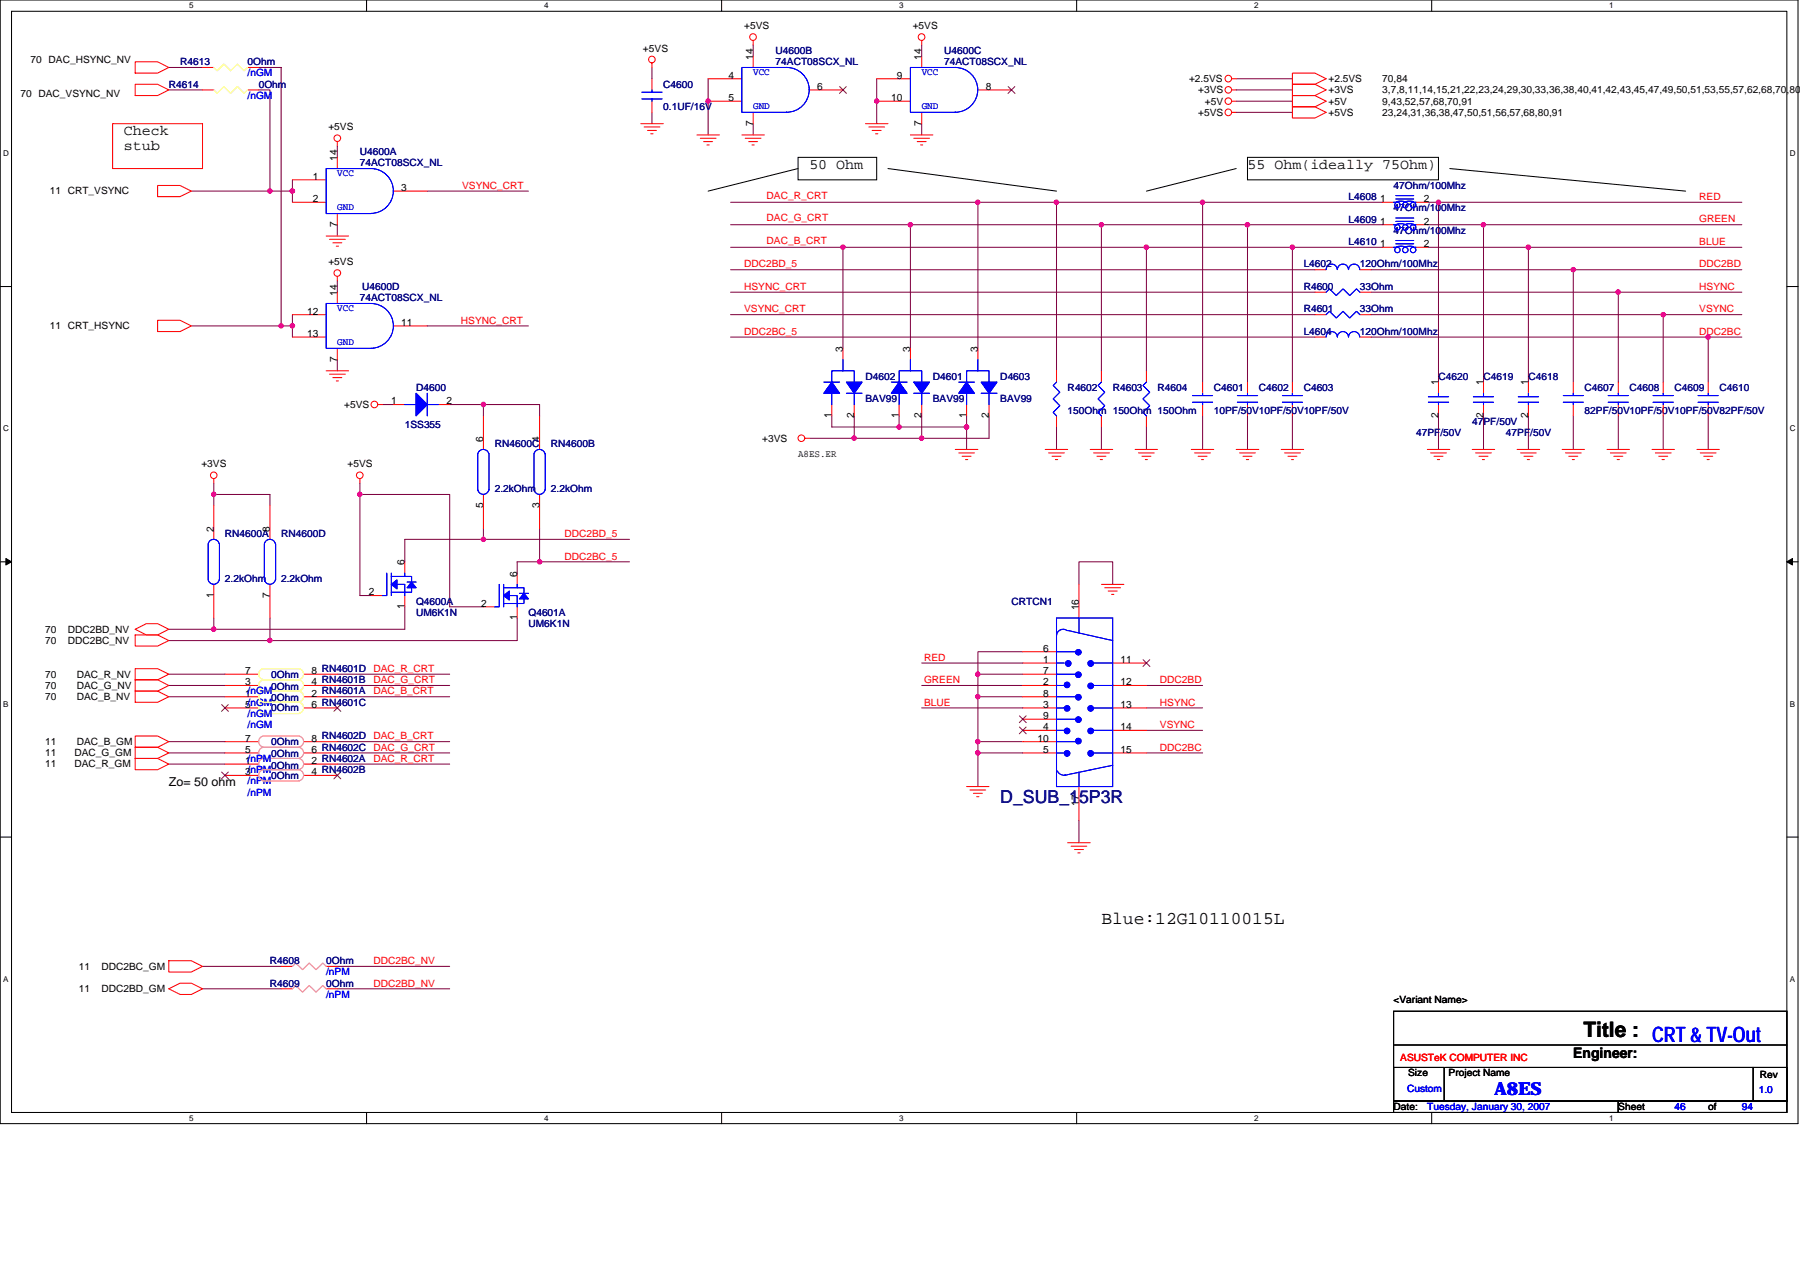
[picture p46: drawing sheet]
<svg xmlns="http://www.w3.org/2000/svg" width="297mm" height="210mm" viewBox="0 0 297 210" stroke-linecap="round" stroke-linejoin="round" font-family="sans-serif">
<defs><g id="words">
<text font-size="3.5" x="261.3" y="171.1">Title :</text>
<text font-size="3.5" fill="#00f" x="272.6" y="172">CRT &amp; TV-Out</text>
<text font-size="3" fill="#000080" x="165.1" y="132.4">D_SUB_15P3R</text>
<text font-size="3" x="181.8" y="152.5">Blue:12G10110015L</text>
<text font-size="3" fill="#00f" x="246.7" y="180.8">A8ES</text>
<g font-size="2.4">
<text x="20.4" y="22.3">Check</text>
<text x="20.4" y="24.8">stub</text>
<text x="133.6" y="27.9">50 Ohm</text>
<text x="205.9" y="27.9">55 Ohm(ideally 75Ohm)</text>
<text x="259.6" y="174.7">Engineer:</text>
</g>
<text font-size="2" x="27.9" y="129.8">Zo= 50 ohm</text>
<g font-size="1.7">
<text x="122.8" y="4.8">+5VS</text>
<text x="150.6" y="4.8">+5VS</text>
<text x="5.1" y="10.4">70 DAC_HSYNC_NV</text>
<text x="106.1" y="8.5">+5VS</text>
<text x="124.3" y="9.8" transform="rotate(-90 124.3 9.8)">14</text>
<text x="152.1" y="9.8" transform="rotate(-90 152.1 9.8)">14</text>
<text x="3.4" y="16">70 DAC_VSYNC_NV</text>
<text x="120.2" y="13">4</text>
<text x="120.2" y="16.7">5</text>
<text x="134.8" y="14.8">6</text>
<text x="147.1" y="16.7">10</text>
<text x="148" y="13">9</text>
<text x="162.7" y="14.8">8</text>
<text x="196.2" y="13.5">+2.5VS</text>
<text x="197.7" y="15.4">+3VS</text>
<text x="198.8" y="17.3">+5V</text>
<text x="219.2" y="15.4">+3VS</text>
<text x="219.2" y="13.5">+2.5VS</text>
<text x="219.2" y="17.3">+5V</text>
<text x="228.1" y="17.3">9,43,52,57,68,70,91</text>
<text x="228.1" y="15.4">3,7,8,11,14,15,21,22,23,24,29,30,33,36,38,40,41,42,43,45,47,49,50,51,53,55,57,62,68,70,80</text>
<text x="228.1" y="13.5">70,84</text>
<text x="54.2" y="21.5">+5VS</text>
<text x="124.3" y="20.8" transform="rotate(-90 124.3 20.8)">7</text>
<text x="152.1" y="20.8" transform="rotate(-90 152.1 20.8)">7</text>
<text x="197.7" y="19.1">+5VS</text>
<text x="219.2" y="19.1">+5VS</text>
<text x="228.1" y="19.1">23,24,31,36,38,47,50,51,56,57,68,80,91</text>
<text x="51.6" y="29.7">1</text>
<text x="55.6" y="26.5" transform="rotate(-90 55.6 26.5)">14</text>
<text x="8.2" y="32.1">11 CRT_VSYNC</text>
<text x="51.6" y="33.4">2</text>
<text x="66.2" y="31.5">3</text>
<text x="227.7" y="33.4">1</text>
<text x="235" y="33.4">2</text>
<text x="55.6" y="37.5" transform="rotate(-90 55.6 37.5)">7</text>
<text x="227.7" y="40.8">1</text>
<text x="227.7" y="37.1">1</text>
<text x="235" y="40.8">2</text>
<text x="235" y="37.1">2</text>
<text x="54.2" y="43.8">+5VS</text>
<text x="50.7" y="51.9">12</text>
<text x="55.6" y="48.8" transform="rotate(-90 55.6 48.8)">14</text>
<text x="66.2" y="53.8">11</text>
<text x="8.2" y="54.3">11 CRT_HSYNC</text>
<text x="50.7" y="55.6">13</text>
<text x="55.6" y="59.7" transform="rotate(-90 55.6 59.7)">7</text>
<text x="139.1" y="58.1" transform="rotate(-90 139.1 58.1)">3</text>
<text x="150.2" y="58.1" transform="rotate(-90 150.2 58.1)">3</text>
<text x="161.4" y="58.1" transform="rotate(-90 161.4 58.1)">3</text>
<text x="237.4" y="63.6" transform="rotate(-90 237.4 63.6)">1</text>
<text x="244.8" y="63.6" transform="rotate(-90 244.8 63.6)">1</text>
<text x="252.2" y="63.6" transform="rotate(-90 252.2 63.6)">1</text>
<text x="56.8" y="67.3">+5VS</text>
<text x="64.6" y="66.7">1</text>
<text x="73.7" y="66.7">2</text>
<text x="137.2" y="69" transform="rotate(-90 137.2 69)">1</text>
<text x="140.9" y="69" transform="rotate(-90 140.9 69)">2</text>
<text x="148.4" y="69" transform="rotate(-90 148.4 69)">1</text>
<text x="152.1" y="69" transform="rotate(-90 152.1 69)">2</text>
<text x="159.5" y="69" transform="rotate(-90 159.5 69)">1</text>
<text x="163.2" y="69" transform="rotate(-90 163.2 69)">2</text>
<text x="237.4" y="69" transform="rotate(-90 237.4 69)">2</text>
<text x="244.8" y="69" transform="rotate(-90 244.8 69)">2</text>
<text x="252.2" y="69" transform="rotate(-90 252.2 69)">2</text>
<text x="33.2" y="77.1">+3VS</text>
<text x="57.3" y="77.1">+5VS</text>
<text x="79.8" y="72.9" transform="rotate(-90 79.8 72.9)">6</text>
<text x="89" y="72.9" transform="rotate(-90 89 72.9)">4</text>
<text x="125.8" y="72.9">+3VS</text>
<text x="131.7" y="75.5">A8ES.ER</text>
<text x="79.8" y="83.8" transform="rotate(-90 79.8 83.8)">5</text>
<text x="89" y="83.8" transform="rotate(-90 89 83.8)">3</text>
<text x="35.3" y="87.7" transform="rotate(-90 35.3 87.7)">2</text>
<text x="44.5" y="87.7" transform="rotate(-90 44.5 87.7)">8</text>
<text x="66.8" y="93.3" transform="rotate(-90 66.8 93.3)">6</text>
<text x="85.3" y="95.1" transform="rotate(-90 85.3 95.1)">6</text>
<text x="35.3" y="98.7" transform="rotate(-90 35.3 98.7)">1</text>
<text x="44.5" y="98.7" transform="rotate(-90 44.5 98.7)">7</text>
<text x="60.9" y="98.3">2</text>
<text x="66.8" y="100.5" transform="rotate(-90 66.8 100.5)">1</text>
<text x="79.4" y="100.1">2</text>
<text x="178" y="100.7" transform="rotate(-90 178 100.7)">16</text>
<text x="7.5" y="106.3">70</text>
<text x="7.5" y="104.4">70</text>
<text x="11.2" y="106.3">DDC2BC_NV</text>
<text x="11.2" y="104.4">DDC2BD_NV</text>
<text x="85.3" y="102.4" transform="rotate(-90 85.3 102.4)">1</text>
<text x="172.1" y="107.5">6</text>
<text x="7.5" y="111.8">70</text>
<text x="7.5" y="113.7">70</text>
<text x="12.7" y="111.8">DAC_R_NV</text>
<text x="12.7" y="113.7">DAC_G_NV</text>
<text x="40.5" y="113.1">3</text>
<text x="40.5" y="111.2">7</text>
<text x="51.4" y="113.1">4 RN4601B</text>
<text x="51.4" y="111.2">8 RN4601D</text>
<text x="172.1" y="111.2">7</text>
<text x="172.1" y="113.1">2</text>
<text x="172.1" y="109.4">1</text>
<text x="184.9" y="113.1">12</text>
<text x="184.9" y="109.4">11</text>
<text x="7.5" y="115.5">70</text>
<text x="12.7" y="115.5">DAC_B_NV</text>
<text x="40.5" y="116.8">5/nGM</text>
<text x="40.5" y="115">1/nGM</text>
<text x="51.4" y="116.8">6 RN4601C</text>
<text x="51.4" y="115">2 RN4601A</text>
<text x="172.1" y="118.7">9</text>
<text x="172.1" y="115">8</text>
<text x="172.1" y="116.8">3</text>
<text x="184.9" y="116.8">13</text>
<text x="7.5" y="122.9">11</text>
<text x="7.5" y="124.8">11</text>
<text x="12.3" y="124.8">DAC_G_GM</text>
<text x="12.7" y="122.9">DAC_B_GM</text>
<text x="40.5" y="124.2">5</text>
<text x="40.5" y="122.4">7</text>
<text x="51.4" y="124.2">6 RN4602C</text>
<text x="51.4" y="122.4">8 RN4602D</text>
<text x="171.2" y="122.4">10</text>
<text x="172.1" y="120.5">4</text>
<text x="172.1" y="124.2">5</text>
<text x="184.9" y="124.2">15</text>
<text x="184.9" y="120.5">14</text>
<text x="7.5" y="126.6">11</text>
<text x="12.3" y="126.6">DAC_R_GM</text>
<text x="40.5" y="126.1">1/nPM</text>
<text x="40.5" y="127.9">3/nPM</text>
<text x="51.4" y="126.1">2 RN4602A</text>
<text x="51.4" y="127.9">4 RN4602B</text>
<text x="178" y="132.9" transform="rotate(-90 178 132.9)">17</text>
<text x="13" y="160">11</text>
<text x="16.7" y="160">DDC2BC_GM</text>
<text x="13" y="163.7">11</text>
<text x="16.7" y="163.7">DDC2BD_GM</text>
<text x="230" y="165.6">&lt;Variant Name&gt;</text>
<text x="232.4" y="177.6">Size</text>
<text x="239.1" y="177.6">Project Name</text>
<text x="290.4" y="177.8">Rev</text>
<text x="230" y="183.2">Date:</text>
<text x="267.1" y="183.2">Sheet</text>
<text x="281.9" y="183.2">of</text>
</g>
<g font-size="1.7" fill="#000080">
<text x="29.7" y="10.8">R4613</text>
<text x="40.8" y="10.8">0Ohm</text>
<text x="128" y="8.9">U4600B</text>
<text x="128" y="10.8">74ACT08SCX_NL</text>
<text x="155.8" y="8.9">U4600C</text>
<text x="155.8" y="10.8">74ACT08SCX_NL</text>
<text x="27.9" y="14.5">R4614</text>
<text x="42.7" y="14.5">0Ohm</text>
<text x="109.4" y="14.5">C4600</text>
<text x="109.4" y="18.2">0.1UF/16V</text>
<text x="59.4" y="25.6">U4600A</text>
<text x="59.4" y="27.5">74ACT08SCX_NL</text>
<text x="222.5" y="33">L4608</text>
<text x="230" y="34.9">47Ohm/100Mhz</text>
<text x="230" y="31.2">47Ohm/100Mhz</text>
<text x="222.5" y="40.4">L4610</text>
<text x="222.5" y="36.7">L4609</text>
<text x="230" y="38.6">47Ohm/100Mhz</text>
<text x="59.8" y="47.8">U4600D</text>
<text x="215.1" y="44.1">L4602</text>
<text x="215.1" y="47.8">R4600</text>
<text x="224.4" y="44.1">120Ohm/100Mhz</text>
<text x="224.4" y="47.8">33Ohm</text>
<text x="59.4" y="49.7">74ACT08SCX_NL</text>
<text x="215.1" y="51.6">R4601</text>
<text x="224.4" y="51.6">33Ohm</text>
<text x="215.1" y="55.3">L4604</text>
<text x="224.4" y="55.3">120Ohm/100Mhz</text>
<text x="68.7" y="64.5">D4600</text>
<text x="142.8" y="62.7">D4602</text>
<text x="153.9" y="62.7">D4601</text>
<text x="165.1" y="62.7">D4603</text>
<text x="176.2" y="64.5">R4602</text>
<text x="183.6" y="64.5">R4603</text>
<text x="191" y="64.5">R4604</text>
<text x="200.3" y="64.5">C4601</text>
<text x="207.7" y="64.5">C4602</text>
<text x="215.1" y="64.5">C4603</text>
<text x="237.4" y="62.7">C4620</text>
<text x="244.8" y="62.7">C4619</text>
<text x="252.2" y="62.7">C4618</text>
<text x="261.5" y="64.5">C4607</text>
<text x="268.9" y="64.5">C4608</text>
<text x="276.3" y="64.5">C4609</text>
<text x="283.7" y="64.5">C4610</text>
<text x="66.8" y="70.7">1SS355</text>
<text x="142.8" y="66.4">BAV99</text>
<text x="153.9" y="66.4">BAV99</text>
<text x="165.1" y="66.4">BAV99</text>
<text x="176.2" y="68.2">150Ohm 150Ohm 150Ohm</text>
<text x="200.3" y="68.2">10PF/50V10PF/50V10PF/50V</text>
<text x="233.7" y="71.9">47PF/50V</text>
<text x="242.9" y="70.1">47PF/50V</text>
<text x="248.5" y="71.9">47PF/50V</text>
<text x="261.5" y="68.2">82PF/50V10PF/50V10PF/50V82PF/50V</text>
<text x="81.6" y="73.8">RN4600C</text>
<text x="90.9" y="73.8">RN4600B</text>
<text x="81.6" y="81.2">2.2kOhm</text>
<text x="90.9" y="81.2">2.2kOhm</text>
<text x="37.1" y="88.6">RN4600A</text>
<text x="46.4" y="88.6">RN4600D</text>
<text x="37.1" y="96.1">2.2kOhm</text>
<text x="46.4" y="96.1">2.2kOhm</text>
<text x="68.7" y="99.8">Q4600A</text>
<text x="68.7" y="101.6">UM6K1N</text>
<text x="87.2" y="101.6">Q4601A</text>
<text x="166.9" y="99.8">CRTCN1</text>
<text x="87.2" y="103.5">UM6K1N</text>
<text x="44.7" y="113.9">0Ohm</text>
<text x="44.7" y="111.8">0Ohm</text>
<text x="44.7" y="117.4">0Ohm</text>
<text x="44.7" y="115.7">0Ohm</text>
<text x="44.7" y="125">0Ohm</text>
<text x="44.7" y="122.9">0Ohm</text>
<text x="44.7" y="126.8">0Ohm</text>
<text x="44.7" y="128.5">0Ohm</text>
<text x="44.6" y="159.1">R4608</text>
<text x="53.8" y="159.1">0Ohm</text>
<text x="44.6" y="162.8">R4609</text>
<text x="53.8" y="162.8">0Ohm</text>
</g>
<g font-size="1.7" fill="#00f">
<text x="40.8" y="16.3">/nGM</text>
<text x="40.8" y="12.6">/nGM</text>
<text x="124.3" y="12.4">VCC</text>
<text x="152.1" y="12.4">VCC</text>
<text x="124.3" y="18">GND</text>
<text x="152.1" y="18">GND</text>
<text x="55.7" y="29.1">VCC</text>
<text x="55.7" y="34.7">GND</text>
<text x="55.7" y="51.4">VCC</text>
<text x="55.7" y="56.9">GND</text>
<text x="40.8" y="118.3">/nGM</text>
<text x="40.8" y="120.2">/nGM</text>
<text x="40.8" y="129.4">/nPM</text>
<text x="40.8" y="131.3">/nPM</text>
<text x="53.8" y="161">/nPM</text>
<text x="53.8" y="164.7">/nPM</text>
<text x="232.2" y="180.2">Custom</text>
<text x="235.5" y="183.2">Tuesday, January 30, 2007</text>
<text x="276.3" y="183.2">46</text>
<text x="287.4" y="183.2">94</text>
<text x="290.2" y="180.4">1.0</text>
</g>
<g font-size="1.7" fill="#f00">
<text x="76.3" y="31.2">VSYNC_CRT</text>
<text x="126.5" y="32.8">DAC_R_CRT</text>
<text x="280.4" y="33">RED</text>
<text x="126.5" y="40.2">DAC_B_CRT</text>
<text x="126.5" y="36.5">DAC_G_CRT</text>
<text x="280.4" y="40.4">BLUE</text>
<text x="280.4" y="36.7">GREEN</text>
<text x="122.8" y="44.1">DDC2BD_5</text>
<text x="122.8" y="47.8">HSYNC_CRT</text>
<text x="280.4" y="44.1">DDC2BD</text>
<text x="280.4" y="47.8">HSYNC</text>
<text x="76.1" y="53.4">HSYNC_CRT</text>
<text x="122.8" y="51.5">VSYNC_CRT</text>
<text x="280.4" y="51.5">VSYNC</text>
<text x="122.8" y="55.2">DDC2BC_5</text>
<text x="280.4" y="55.2">DDC2BC</text>
<text x="93.1" y="88.6">DDC2BD_5</text>
<text x="93.1" y="92.3">DDC2BC_5</text>
<text x="61.6" y="112.7">DAC_G_CRT</text>
<text x="61.6" y="110.9">DAC_R_CRT</text>
<text x="152.5" y="109">RED</text>
<text x="152.5" y="112.7">GREEN</text>
<text x="191.4" y="112.7">DDC2BD</text>
<text x="61.6" y="114.6">DAC_B_CRT</text>
<text x="152.5" y="116.4">BLUE</text>
<text x="191.4" y="116.4">HSYNC</text>
<text x="61.6" y="123.9">DAC_G_CRT</text>
<text x="61.6" y="122">DAC_B_CRT</text>
<text x="61.6" y="125.7">DAC_R_CRT</text>
<text x="191.4" y="120.1">VSYNC</text>
<text x="191.4" y="123.9">DDC2BC</text>
<text x="61.6" y="159.1">DDC2BC_NV</text>
<text x="61.6" y="162.8">DDC2BD_NV</text>
<text x="231.1" y="175">ASUSTeK COMPUTER INC</text>
</g>
<g font-size="1.3">
<text x="31.2" y="1.4">5</text>
<text x="89.8" y="1.4">4</text>
<text x="148.4" y="1.4">3</text>
<text x="207" y="1.4">2</text>
<text x="265.6" y="1.4">1</text>
<text x=".5" y="25.8">D</text>
<text x="295.3" y="25.8">D</text>
<text x=".5" y="71.2">C</text>
<text x="295.3" y="71.2">C</text>
<text x=".5" y="116.6">B</text>
<text x="295.3" y="116.6">B</text>
<text x=".5" y="162">A</text>
<text x="295.3" y="162">A</text>
<text x="31.2" y="185">5</text>
<text x="89.8" y="185">4</text>
<text x="148.4" y="185">3</text>
<text x="207" y="185">2</text>
<text x="265.6" y="185">1</text>
</g>
</g></defs>
<path d="M0 0h296.7v185.4h-296.7zM1.9 1.9h293v181.7h-293z" fill="none" stroke="#000" stroke-width=".17"/>
<g fill="#fff">
<path d="M31.2 .2h.7v1.5h-.7z"/>
<path d="M31.2 183.8h.7v1.4h-.7z"/>
</g>
<path d="M60.5 0v1.9M60.5 183.6v1.8" fill="none" stroke="#000" stroke-width=".17"/>
<g fill="#fff">
<path d="M89.8 .2h.7v1.5h-.7z"/>
<path d="M89.8 183.8h.7v1.4h-.7z"/>
</g>
<path d="M119.1 0v1.9M119.1 183.6v1.8" fill="none" stroke="#000" stroke-width=".17"/>
<g fill="#fff">
<path d="M148.4 .2h.7v1.5h-.7z"/>
<path d="M148.4 183.8h.7v1.4h-.7z"/>
</g>
<path d="M177.7 0v1.9M177.7 183.6v1.8" fill="none" stroke="#000" stroke-width=".17"/>
<g fill="#fff">
<path d="M207 .2h.7v1.5h-.7z"/>
<path d="M207 183.8h.7v1.4h-.7z"/>
</g>
<path d="M236.3 0v1.9M236.3 183.6v1.8" fill="none" stroke="#000" stroke-width=".17"/>
<g fill="#fff">
<path d="M265.6 .2h.7v1.5h-.7z"/>
<path d="M265.6 183.8h.7v1.4h-.7z"/>
<path d="M.5 24.6h1v1.4h-1z"/>
<path d="M295.3 24.6h1v1.4h-1z"/>
<path d="M.5 70h1v1.5h-1z"/>
<path d="M295.3 70h1v1.5h-1z"/>
</g>
<path d="M0 47.3h1.9M294.9 47.3h1.8" fill="none" stroke="#000" stroke-width=".17"/>
<g fill="#fff">
<path d="M.5 115.4h.9v1.5h-.9z"/>
<path d="M295.3 115.4h.9v1.5h-.9z"/>
</g>
<path d="M0 92.7h1.9M294.9 92.7h1.8" fill="none" stroke="#000" stroke-width=".17"/>
<path d="M1 92.2l.9 .5-.9 .5zM294.9 92.7l.9-.5v1z" fill="#000" stroke="#000" stroke-width=".17"/>
<g fill="#fff">
<path d="M.5 160.8h.9v1.5h-.9z"/>
<path d="M295.3 160.8h.9v1.5h-.9z"/>
</g>
<g fill="none" stroke="#000" stroke-width=".17">
<path d="M131.7 26h13v3.7h-13zM131.7 27.8l-14.8 3.7M146.5 27.8l27.8 3.7M204 27.8l-14.8 3.7M205.9 26h31.5v3.7h-31.5zM239.2 27.8l39 3.7M0 138.1h1.9M294.9 138.1h1.8M230 166.9h64.9v14.8h-64.9zM230 176.1h8.3v5.6h-8.3zM230 172.4h64.9M238.5 176.1h50.8"/>
<path d="M289.3 176.1h5.6v5.6h-5.6zM230 181.7h37.1v1.9h-37.1zM267.1 181.7h27.8v1.9h-27.8z"/>
</g>
<g fill="none" stroke="#800040" stroke-width=".17">
<path d="M27.9 14.8h5.5M27.9 11.1h5.5M42.7 14.8h1.9v16.7M42.7 11.1h3.7v42.7M107.6 11.1v1.9M107.6 18.5v1.9M116.9 13v9.3M124.3 7.4v1.9M144.7 13v7.4M152.1 7.4v1.9M204 16.7h9.3M204 13h9.3"/>
<path d="M204 18.5h9.3M204 14.8h9.3M31.6 31.5h16.7M48.3 29.7v3.7M55.7 24.1v1.9M55.7 37.1v1.8M70.5 31.5h16.7M120.6 33.4h107.5M120.6 37.1h107.5M124.3 20.4v1.9M150.2 37.1v20.4M152.1 20.4v1.9"/>
<path d="M161.4 33.4v24.1M174.3 33.4v27.8M181.8 37.1v24.1M198.5 33.4v29.7M205.9 37.1v26M235.5 33.4h51.9M235.5 37.1h51.9M237.4 33.4v29.7M244.8 37.1v26M31.6 53.8h16.7M48.3 51.9v3.7M55.7 46.4v1.8"/>
<path d="M55.7 59.4v1.8M70.5 53.8h16.7M120.6 51.9h96.4M120.6 44.5h96.4M120.6 40.8h107.5M120.6 48.2h96.4M120.6 55.6h96.4M139.1 40.8v16.7M189.2 40.8v20.4M213.3 40.8v22.3M226.3 51.9h61.1M226.3 44.5h61.1"/>
<path d="M226.3 48.2h61.1M226.3 55.6h61.1M235.5 40.8h51.9M252.2 40.8v22.3M259.6 44.5v18.6M267.1 48.2v14.9M274.5 51.9v11.2M281.9 55.6v7.5M35.3 79.7v3.7M59.4 79.7v18.6h1.8M63.1 66.8h1.8M74.2 66.8h5.6v1.8"/>
<path d="M79.8 66.8h9.2v1.8M137.3 68.6v1.9h22.2M141 68.6v3.7M148.4 68.6v1.9M152.1 68.6v3.7M159.5 68.6v5.6M163.2 68.6v3.7h-29.6M174.3 70.5v3.7M181.8 70.5v3.7M189.2 70.5v3.7M198.5 68.6v5.6M205.9 68.6v5.6"/>
<path d="M213.3 68.6v5.6M237.4 68.6v5.6M244.8 68.6v5.6M252.2 68.6v5.6M259.6 68.6v5.6M267.1 68.6v5.6M274.5 68.6v5.6M281.9 68.6v5.6M35.3 81.6h9.3v1.8M59.4 81.6h14.8v18.5h5.6M79.8 87.2v1.8M89 87.2v5.5"/>
<path d="M103.9 89h-37.1v3.7M103.9 92.7h-18.6v1.9M178.1 96.4v-3.7h5.5v3.7M27.9 113.1h9.2M27.9 111.3h9.2M27.9 115h9.2M35.3 102v1.8M44.6 102v3.7M55.7 113.1h18.5M55.7 111.3h18.5M55.7 115h18.5M66.8 100.1v3.7h-38.9"/>
<path d="M85.3 102v3.7h-57.4M152.1 113.1h16.7M152.1 109.4h16.7M152.1 116.8h16.7M168.8 107.5h-7.4v3.8M168.8 111.3h-7.4v3.7M168.8 115h-7.4v7.4M189.2 113.1h9.3M189.2 116.8h9.3M27.9 124.2h9.2M27.9 122.4h9.2M27.9 126.1h9.2"/>
<path d="M55.7 124.2h18.5M55.7 122.4h18.5M55.7 126.1h18.5M168.8 122.4h-7.4v1.8M168.8 124.2h-7.4v5.6M178.1 135.4v3.7M189.2 124.2h9.3M189.2 120.5h9.3M33.4 159.5h13M55.7 159.5h18.5M33.4 163.2h13M55.7 163.2h18.5"/>
</g>
<g fill="#f0f" stroke="#f0f" stroke-width=".17">
<circle cx="79.8" cy="66.7" r=".37"/>
<circle cx="35.3" cy="81.6" r=".36"/>
<circle cx="44.5" cy="105.7" r=".36"/>
<circle cx="79.8" cy="89" r=".36"/>
<circle cx="59.4" cy="81.6" r=".36"/>
<circle cx="89" cy="92.7" r=".36"/>
<circle cx="35.3" cy="103.8" r=".37"/>
<circle cx="152.1" cy="72.3" r=".36"/>
<circle cx="198.4" cy="33.4" r=".36"/>
<circle cx="189.2" cy="40.8" r=".36"/>
<circle cx="150.2" cy="37.1" r=".37"/>
<circle cx="259.6" cy="44.5" r=".36"/>
<circle cx="139.1" cy="40.8" r=".36"/>
<circle cx="205.9" cy="37.1" r=".37"/>
<circle cx="267" cy="48.2" r=".37"/>
<circle cx="213.3" cy="40.8" r=".36"/>
<circle cx="281.9" cy="55.6" r=".36"/>
<circle cx="174.3" cy="33.4" r=".36"/>
<circle cx="161.3" cy="33.4" r=".36"/>
<circle cx="252.2" cy="40.8" r=".37"/>
<circle cx="237.4" cy="33.4" r=".36"/>
<circle cx="274.5" cy="51.9" r=".36"/>
<circle cx="141" cy="72.3" r=".37"/>
<circle cx="181.8" cy="37.1" r=".36"/>
<circle cx="244.8" cy="37.1" r=".36"/>
<circle cx="148.4" cy="70.5" r=".36"/>
<circle cx="159.5" cy="70.5" r=".37"/>
<circle cx="144.7" cy="16.7" r=".36"/>
<circle cx="116.9" cy="16.7" r=".36"/>
<circle cx="48.2" cy="31.5" r=".37"/>
<circle cx="48.2" cy="53.8" r=".37"/>
<circle cx="44.5" cy="31.5" r=".36"/>
<circle cx="46.4" cy="53.8" r=".36"/>
<circle cx="161.3" cy="111.2" r=".36"/>
<circle cx="161.3" cy="115" r=".36"/>
<circle cx="161.3" cy="122.4" r=".37"/>
<circle cx="161.3" cy="124.2" r=".36"/>
</g>
<g fill="none" stroke="#f00" stroke-width=".17">
<path d="M22.3 13.9h3.7l1.9 .9-1.9 1h-3.7zM22.3 10.2h3.7l1.9 .9-1.9 1h-3.7zM33.4 14.8h1.9M33.4 11.1h1.9M40.8 14.8h1.9M40.8 11.1h1.9M107.6 10.4v.7M107.6 13v1.8M107.6 16.7v1.8M116.9 13h5.5M116.9 16.7h5.5M124.3 6.7v.7"/>
<path d="M124.3 9.3v1.8M124.3 18.5v1.9M133.6 14.8h5.5M144.7 13h5.5M144.7 16.7h5.5M152.1 6.7v.7M152.1 9.3v1.8M152.1 18.5v1.9M161.4 14.8h5.5M203.3 18.5h.7M203.3 13h.7M203.3 16.7h.7"/>
<path d="M203.3 14.8h.7M213.3 13.9h3.7l1.8 .9-1.8 1h-3.7zM213.3 12.1h3.7l1.8 .9-1.8 .9h-3.7zM213.3 15.8h3.7l1.8 .9-1.8 .9h-3.7zM213.3 17.6h3.7l1.8 .9-1.8 1h-3.7zM18.6 20.4h14.8v7.4h-14.8zM26 30.6h3.7l1.9 .9-1.9 .9h-3.7zM48.3 29.7h5.5M48.3 33.4h5.5M53.8 38.9h3.7M54.4 39.5h2.6M55.7 23.4v.7"/>
<path d="M55.7 26v1.8M55.7 35.2v1.9M64.9 31.5h5.6M105.7 20.4h3.7M106.3 21h2.6M106.8 21.5h1.5M107.4 22.1h.4M115 22.3h3.7M115.6 22.8h2.6M116.1 23.4h1.5M116.7 23.9h.3M122.4 22.3h3.7"/>
<path d="M123 22.8h2.6M123.5 23.4h1.5M124.1 23.9h.4M142.8 20.4h3.7M143.4 21h2.6M143.9 21.5h1.5M144.5 22.1h.4M150.2 22.3h3.7M150.8 22.8h2.6M151.4 23.4h1.4M151.9 23.9h.4M228.1 33.4h1.9"/>
<path d="M228.1 37.1h1.9M233.7 33.4h1.8M233.7 37.1h1.8M26 52.9h3.7l1.9 .9-1.9 .9h-3.7zM48.3 51.9h5.5M48.3 55.6h5.5M54.9 40.1h1.5M55.5 40.6h.4M55.7 45.6v.8M55.7 48.2v1.9M55.7 57.5v1.9M64.9 53.8h5.6"/>
<path d="M139.1 57.5v1.9M150.2 57.5v1.9M161.4 57.5v1.9M217 44.5h1.8M217 51.9h1.8M217 55.6h1.8M217 48.2h1.8M224.4 44.5h1.9M224.4 51.9h1.9M224.4 55.6h1.9M224.4 48.2h1.9M228.1 40.8h1.9"/>
<path d="M233.7 40.8h1.8M35.3 79v.7M53.8 61.2h3.7M54.4 61.7h2.6M54.9 62.3h1.5M55.5 62.9h.4M59.4 79v.7M62.4 66.8h.7M64.9 66.8h1.9M72.4 66.8h1.8M79.8 68.6v5.6M89 68.6v5.6"/>
<path d="M132.8 72.3h.8M137.3 66.8v1.8M141 66.8v1.8M148.4 66.8v1.8M152.1 66.8v1.8M157.6 74.2h3.8M158.2 74.7h2.6M158.8 75.3h1.4M159.3 75.8h.4M159.5 66.8v1.8M163.2 66.8v1.8M172.5 74.2h3.7"/>
<path d="M173 74.7h2.6M173.6 75.3h1.5M174.2 75.8h.3M174.3 61.2v1.9M174.3 68.6v1.9M179.9 74.2h3.7M180.5 74.7h2.6M181 75.3h1.5M181.6 75.8h.3M181.8 61.2v1.9M181.8 68.6v1.9M187.3 74.2h3.7"/>
<path d="M187.9 74.7h2.6M188.4 75.3h1.5M189 75.8h.4M189.2 61.2v1.9M189.2 68.6v1.9M196.6 74.2h3.7M197.1 74.7h2.6M197.7 75.3h1.5M198.3 75.8h.3M198.5 63.1v1.8M198.5 66.8v1.8M204 74.2h3.7"/>
<path d="M204.6 74.7h2.6M205.1 75.3h1.5M205.7 75.8h.4M205.9 63.1v1.8M205.9 66.8v1.8M211.4 74.2h3.7M212 74.7h2.6M212.5 75.3h1.5M213.1 75.8h.4M213.3 63.1v1.8M213.3 66.8v1.8M235.5 74.2h3.7"/>
<path d="M236.1 74.7h2.6M236.6 75.3h1.5M237.2 75.8h.4M237.4 63.1v1.8M237.4 66.8v1.8M242.9 74.2h3.8M243.5 74.7h2.6M244.1 75.3h1.5M244.6 75.8h.4M244.8 63.1v1.8M244.8 66.8v1.8M250.4 74.2h3.7"/>
<path d="M250.9 74.7h2.6M251.5 75.3h1.5M252 75.8h.4M252.2 63.1v1.8M252.2 66.8v1.8M257.8 74.2h3.7M258.3 74.7h2.6M258.9 75.3h1.5M259.5 75.8h.3M259.6 63.1v1.8M259.6 66.8v1.8M265.2 74.2h3.7"/>
<path d="M265.7 74.7h2.6M266.3 75.3h1.5M266.9 75.8h.3M267.1 63.1v1.8M267.1 66.8v1.8M272.6 74.2h3.7M273.2 74.7h2.6M273.7 75.3h1.5M274.3 75.8h.4M274.5 63.1v1.8M274.5 66.8v1.8M280 74.2h3.7"/>
<path d="M280.6 74.7h2.6M281.2 75.3h1.4M281.7 75.8h.4M281.9 63.1v1.8M281.9 66.8v1.8M35.3 83.4v5.6M35.3 96.4v5.6M44.6 83.4v5.6M44.6 96.4v5.6M61.2 98.3h1.9M66.8 92.7v1.9M66.8 98.3v1.8"/>
<path d="M79.8 81.6v5.6M85.3 94.6v1.8M89 81.6v5.6M178.1 96.4v5.6M181.8 96.4h3.7M182.3 97h2.6M182.9 97.5h1.5M183.4 98.1h.4M22.3 104.8h3.7l1.9 .9-1.9 .9h-3.7zM22.3 103.8l1.8-.9h1.9l1.9 .9-1.9 1h-1.9zM22.3 110.3h3.7l1.9 1-1.9 .9h-3.7zM22.3 114h3.7l1.9 1-1.9 .9h-3.7z"/>
<path d="M22.3 112.2h3.7l1.9 .9-1.9 .9h-3.7zM37.1 115h5.6M37.1 111.3h5.6M37.1 116.8h5.6M37.1 113.1h5.6M50.1 115h5.6M50.1 111.3h5.6M50.1 116.8h5.6M50.1 113.1h5.6M79.8 100.1h1.8M85.3 100.1v1.9M168.8 118.7h5.5"/>
<path d="M168.8 115h5.5M168.8 111.3h5.5M168.8 107.5h5.5M168.8 116.8h5.5M168.8 113.1h5.5M168.8 109.4h5.5M183.6 116.8h5.6M183.6 113.1h5.6M183.6 109.4h5.6M22.3 123.3h3.7l1.9 .9-1.9 1h-3.7zM22.3 121.5h3.7l1.9 .9-1.9 .9h-3.7zM22.3 125.2h3.7l1.9 .9-1.9 .9h-3.7z"/>
<path d="M37.1 126.1h5.6M37.1 122.4h5.6M37.1 124.2h5.6M37.1 128h5.6M50.1 126.1h5.6M50.1 122.4h5.6M50.1 124.2h5.6M50.1 128h5.6M159.5 129.8h3.7M160.1 130.4h2.6M160.6 130.9h1.5M161.2 131.5h.3"/>
<path d="M168.8 122.4h5.5M168.8 124.2h5.5M168.8 120.5h5.5M176.2 139.1h3.7M176.8 139.6h2.5M178.1 129.8v5.6M183.6 124.2h5.6M183.6 120.5h5.6M27.9 158.5h3.7l1.8 1-1.8 .9h-3.7zM46.4 159.5h1.9M53.8 159.5h1.9M177.3 140.2h1.5"/>
<path d="M177.9 140.7h.3M27.9 163.2l1.8-1h1.9l1.8 1-1.8 .9h-1.9zM46.4 163.2h1.9M53.8 163.2h1.9"/>
<circle cx="107.6" cy="9.8" r=".55"/>
<circle cx="124.3" cy="6.1" r=".55"/>
<circle cx="152.1" cy="6.1" r=".55"/>
<circle cx="202.7" cy="18.5" r=".55"/>
<circle cx="202.7" cy="13" r=".55"/>
<circle cx="202.7" cy="14.8" r=".54"/>
<circle cx="202.7" cy="16.7" r=".54"/>
<circle cx="55.7" cy="22.8" r=".55"/>
<circle cx="55.7" cy="45.1" r=".55"/>
<circle cx="35.3" cy="78.4" r=".54"/>
<circle cx="59.4" cy="78.4" r=".55"/>
<circle cx="61.8" cy="66.7" r=".55"/>
<circle cx="132.2" cy="72.3" r=".55"/>
</g>
<g fill="none" stroke="#00f" stroke-width=".17">
<path d="M105.9 15.2h3.4M105.9 16.3h3.4M107.6 14.8v.4M107.6 16.3v.4M122.4 11.1h7.4a3.7 3.7 0 0 1 3.7 3.7 3.7 3.7 0 0 1-3.7 3.7h-7.4zM150.2 11.1h7.4a3.7 3.7 0 0 1 3.8 3.7 3.7 3.7 0 0 1-3.8 3.7h-7.4zM53.8 27.8h7.4a3.7 3.7 0 0 1 3.7 3.8v-.1a3.8 3.8 0 0 1-3.7 3.7h-7.4zM230 37.1h.5M230 33.4h.5M230.3 39.7h3M230.3 36.5h3M230.3 36h3"/>
<path d="M230.3 32.8h3M230.3 32.3h3M230.5 37l.7-.1 .6 .1M230.5 33.3l.7-.1 .6 .1M232 37l.6-.1 .7 .1M232 33.3l.6-.1 .7 .1M233.1 37.1h.6M233.1 33.4h.6M53.8 50.1h7.4a3.7 3.7 0 0 1 3.7 3.7 3.7 3.7 0 0 1-3.7 3.7h-7.4zM139.1 59.4v1.8M150.2 59.4v1.8M161.4 59.4v1.8"/>
<path d="M218.8 44.5a.92 .92 0 0 1 1-.9 .92 .92 0 0 1 .9 .9M218.8 51.9l.6-.5 1.1 1.1 1.1-1.1 1.1 1.1 1.2-1.1 .5 .5M218.8 48.2l.6-.5 1.1 1.1 1.1-1.1 1.1 1.1 1.2-1.1 .5 .5M218.8 55.6a.92 .92 0 0 1 1-.9 .92 .92 0 0 1 .9 .9M220.7 44.5a.91 .91 0 0 1 .9-.9 .91 .91 0 0 1 .9 .9 .93 .93 0 0 1 1-.9 .93 .93 0 0 1 .9 .9M220.7 55.6a.91 .91 0 0 1 .9-.9 .91 .91 0 0 1 .9 .9 .93 .93 0 0 1 1-.9 .93 .93 0 0 1 .9 .9M230 40.8h.5M230.3 40.2h3M230.5 40.7l.7-.1 .6 .1M232 40.7l.6-.1 .7 .1M233.1 40.8h.6M66.8 66.8h1.9"/>
<path d="M70.5 64.9v3.7M70.5 66.8h1.9M78.8 74.9v6M78.9 74.8a.93 .93 0 0 1 .9-.6 .93 .93 0 0 1 .9 .7M80.7 74.9v6M88.1 74.9v6a.92 .92 0 0 0 1 .7 .92 .92 0 0 0 .8-.8M88.1 74.8a.93 .93 0 0 1 1-.6 .93 .93 0 0 1 .8 .7M90 74.9v6M136 63.1h2.6M137.3 63.1v-1.9h3.7v1.9M137.3 64.9v1.9M139.7 64.9h2.6"/>
<path d="M141 64.9v1.9M147.1 63.1h2.6M148.4 63.1v-1.9h3.7v1.9M148.4 64.9v1.9M150.8 64.9h2.6M152.1 64.9v1.9M158.2 63.1h2.6M159.5 63.1v-1.9h3.7v1.9M159.5 64.9v1.9M161.9 64.9h2.6M163.2 64.9v1.9M174.3 63.1l-.5 .5 1.1 1.1-1.1 1.1 1.1 1.2-1.1 1.1 .5 .5"/>
<path d="M181.8 63.1l-.6 .5 1.1 1.1-1.1 1.1 1.1 1.2-1.1 1.1 .6 .5M189.2 63.1l-.6 .5 1.1 1.1-1.1 1.1 1.1 1.2-1.1 1.1 .6 .5M196.8 65.3h3.3M196.8 66.4h3.3M198.5 64.9v.4M198.5 66.4v.4M204.2 65.3h3.3M204.2 66.4h3.3M205.9 64.9v.4M205.9 66.4v.4M211.6 65.3h3.3M211.6 66.4h3.3"/>
<path d="M213.3 64.9v.4M213.3 66.4v.4M235.7 66.4h3.4M235.7 65.5h3.4M237.4 64.9v.6M237.4 66.4v.4M243.1 66.4h3.4M243.1 65.5h3.4M244.8 64.9v.6M244.8 66.4v.4M250.5 66.4h3.4M250.5 65.5h3.4"/>
<path d="M252.2 64.9v.6M252.2 66.4v.4M258 65.3h3.3M258 66.4h3.3M259.6 64.9v.4M259.6 66.4v.4M265.4 65.3h3.3M265.4 66.4h3.3M267.1 64.9v.4M267.1 66.4v.4M272.8 65.3h3.3M272.8 66.4h3.3"/>
<path d="M274.5 64.9v.4M274.5 66.4v.4M280.2 65.3h3.3M280.2 66.4h3.3M281.9 64.9v.4M281.9 66.4v.4M34.4 89.7v6a.92 .92 0 0 0 .9 .7 .92 .92 0 0 0 .9-.7M34.4 89.7a.93 .93 0 0 1 .9-.7 .93 .93 0 0 1 .9 .7M36.2 89.7v6M43.6 89.7v6M43.6 89.7a.93 .93 0 0 1 1-.7 .93 .93 0 0 1 .8 .7M45.4 95.7a.92 .92 0 0 1-.8 .7 .92 .92 0 0 1-1-.7"/>
<path d="M45.5 89.7v6M63.8 94.6v3.7h-.7M64.6 94.6v3.7M64.6 95.1h2.2M65.5 96.4h1.3v1.9M66.8 95.1h1.1v1M66.8 94.6v.5M67.2 96.1h1.5M67.9 97v.7h-3.3M80.7 80.8a.92 .92 0 0 1-.9 .8 .92 .92 0 0 1-.9-.7M82.4 96.4v3.7h-.8M83.1 96.4v3.7"/>
<path d="M83.1 97h2.2M84 98.3h1.3v1.8M85.3 97h1.2v.9M85.3 96.4v.6M85.7 97.9h1.5M86.5 98.8v.8h-3.4M174.3 102h9.3v27.8h-9.3zM174.3 109.4h1.3M174.3 113.1h1.3M174.3 116.8h1.3M174.3 107.5h3.2M174.3 111.3h3.2"/>
<path d="M174.3 115h3.2M174.3 118.7h3.2M176.1 104.1a1.1 1.1 0 0 0-1.1-.1 1.1 1.1 0 0 0-.7 1v-.1M176.2 104l7.4 1.7M178.1 102v2.4M180.3 116.8h3.3M180.5 109.4h3.1M180.5 113.1h3.1M174.3 120.5h1.3M174.3 124.2h1.3M174.3 122.4h3.2M174.5 127.2a1.24 1.24 0 0 0 1.3 .7"/>
<path d="M178.1 127.4v2.4M180.5 120.5h3.1M180.5 124.2h3.1M183.6 126.3l-8 1.7"/>
<circle cx="230.6" cy="37.5" r=".45"/>
<circle cx="230.6" cy="33.8" r=".45"/>
<circle cx="231.9" cy="37.5" r=".46"/>
<circle cx="231.9" cy="33.8" r=".46"/>
<circle cx="233.2" cy="37.5" r=".46"/>
<circle cx="233.2" cy="33.8" r=".46"/>
<circle cx="230.6" cy="41.3" r=".45"/>
<circle cx="231.9" cy="41.3" r=".45"/>
<circle cx="233.2" cy="41.3" r=".45"/>
</g>
<g fill="none" stroke="#804000" stroke-width=".17">
<path d="M138.6 14.3l1.1 1.1M139.7 14.3l-1.2 1.1M166.4 14.3l1.1 1.1M167.5 14.3l-1.2 1.1M36.6 116.3l1.1 1.1M37.7 116.3l-1.1 1.1M55.1 116.3l1.1 1.1M56.2 116.3l-1.1 1.1M168.2 118.1l1.2 1.2M168.2 120l1.2 1.1M169.3 118.1l-1.1 1.2M169.3 120l-1.1 1.1"/>
<path d="M188.6 108.9l1.2 1.1M189.7 108.9l-1.1 1.1M36.6 127.4l1.1 1.1M37.7 127.4l-1.1 1.1M55.1 127.4l1.1 1.1M56.2 127.4l-1.1 1.1"/>
</g>
<g fill="#00f" stroke="#00f" stroke-width=".17">
<path d="M161.9 63.1h2.6l-1.3 1.8z" fill-rule="evenodd"/>
<path d="M159.5 63.1l1.3 1.8h-2.6z" fill-rule="evenodd"/>
<path d="M161.9 63.1h2.6l-1.3 1.8z" fill-rule="evenodd"/>
<path d="M159.5 63.1l1.3 1.8h-2.6z" fill-rule="evenodd"/>
<path d="M64.6 96.4l.9-.7v1.5z" fill-rule="evenodd"/>
<path d="M67.9 96.1l.8 .9h-1.5z" fill-rule="evenodd"/>
<path d="M64.6 96.4l.9-.7v1.5z" fill-rule="evenodd"/>
<path d="M67.9 96.1l.8 .9h-1.5z" fill-rule="evenodd"/>
<path d="M139.7 63.1h2.6l-1.3 1.8z" fill-rule="evenodd"/>
<path d="M137.3 63.1l1.3 1.8h-2.6z" fill-rule="evenodd"/>
<path d="M139.7 63.1h2.6l-1.3 1.8z" fill-rule="evenodd"/>
<path d="M137.3 63.1l1.3 1.8h-2.6z" fill-rule="evenodd"/>
<path d="M68.7 64.9l1.8 1.9-1.8 1.8z" fill-rule="evenodd"/>
<path d="M68.7 64.9l1.8 1.9-1.8 1.8z" fill-rule="evenodd"/>
<path d="M83.1 98.3l.9-.8v1.5z" fill-rule="evenodd"/>
<path d="M86.5 97.9l.7 .9h-1.5z" fill-rule="evenodd"/>
<path d="M83.1 98.3l.9-.8v1.5z" fill-rule="evenodd"/>
<path d="M86.5 97.9l.7 .9h-1.5z" fill-rule="evenodd"/>
<path d="M150.8 63.1h2.6l-1.3 1.8z" fill-rule="evenodd"/>
<path d="M148.4 63.1l1.3 1.8h-2.6z" fill-rule="evenodd"/>
<path d="M150.8 63.1h2.6l-1.3 1.8z" fill-rule="evenodd"/>
<path d="M148.4 63.1l1.3 1.8h-2.6z" fill-rule="evenodd"/>
<circle cx="176.1" cy="113" r=".46"/>
<circle cx="176.1" cy="120.6" r=".46"/>
<circle cx="176.1" cy="124.3" r=".46"/>
<circle cx="178" cy="118.8" r=".46"/>
<circle cx="178" cy="107.6" r=".45"/>
<circle cx="178" cy="111.3" r=".46"/>
<circle cx="176.1" cy="116.9" r=".45"/>
<circle cx="178" cy="122.3" r=".46"/>
<circle cx="178" cy="115" r=".46"/>
<circle cx="180" cy="109.5" r=".46"/>
<circle cx="180" cy="113.2" r=".46"/>
<circle cx="180" cy="116.9" r=".45"/>
<circle cx="180" cy="120.6" r=".46"/>
<circle cx="176.3" cy="109.5" r=".46"/>
<circle cx="180" cy="124.3" r=".46"/>
</g>
<path d="M43.4 125.2a.93 .93 0 0 0-.7 .9 .93 .93 0 0 0 .7 .9M43.4 123.3a.92 .92 0 0 0-.7 .9 .92 .92 0 0 0 .7 .9M43.4 121.5a.93 .93 0 0 0-.7 .9 .93 .93 0 0 0 .7 .9M43.4 127a.93 .93 0 0 0-.7 1 .93 .93 0 0 0 .7 .8M43.4 125.2h6a.92 .92 0 0 1 .7 .9 .92 .92 0 0 1-.7 .9M43.4 121.5h6a.92 .92 0 0 1 .7 .9 .92 .92 0 0 1-.7 .9M43.4 127h6a.92 .92 0 0 1 .7 1 .92 .92 0 0 1-.7 .8M43.4 123.3h6M43.4 128.9h6M49.4 123.3a.91 .91 0 0 1 .7 .9 .91 .91 0 0 1-.7 .9M48.3 159.5l.5-.6 1.1 1.1 1.1-1.1 1.2 1.1 1.1-1.1 .5 .6M48.3 163.2l.5-.6 1.1 1.1 1.1-1.1 1.2 1.1 1.1-1.1 .5 .6" fill="none" stroke="#ff80c0" stroke-width=".17"/>
<g fill="none" stroke="#ffff80" stroke-width=".17">
<path d="M35.3 14.8l.5 .6 1.2-1.1 1.1 1.1 1.1-1.1 1.1 1.1 .5-.6M35.3 11.1l.5 .6 1.2-1.1 1.1 1.1 1.1-1.1 1.1 1.1 .5-.6M43.4 115.9a.93 .93 0 0 0-.7 .9 .93 .93 0 0 0 .7 .9M43.4 112.2a.93 .93 0 0 0-.7 .9 .93 .93 0 0 0 .7 .9M43.4 114.1a.92 .92 0 0 0-.7 .9 .92 .92 0 0 0 .7 .8M43.4 110.4a.92 .92 0 0 0-.7 .9 .92 .92 0 0 0 .7 .8M43.4 110.3l6 .1a.91 .91 0 0 1 .7 .9 .91 .91 0 0 1-.7 .8M43.4 115.9h6M43.4 117.8h6M43.4 112.2h6M43.4 114h6M49.4 115.9a.92 .92 0 0 1 .7 .9 .92 .92 0 0 1-.7 .9"/>
<path d="M49.4 112.2a.92 .92 0 0 1 .7 .9 .92 .92 0 0 1-.7 .9M49.4 114.1a.91 .91 0 0 1 .7 .9 .91 .91 0 0 1-.7 .8"/>
</g>
<use href="#words"/>
</svg>
